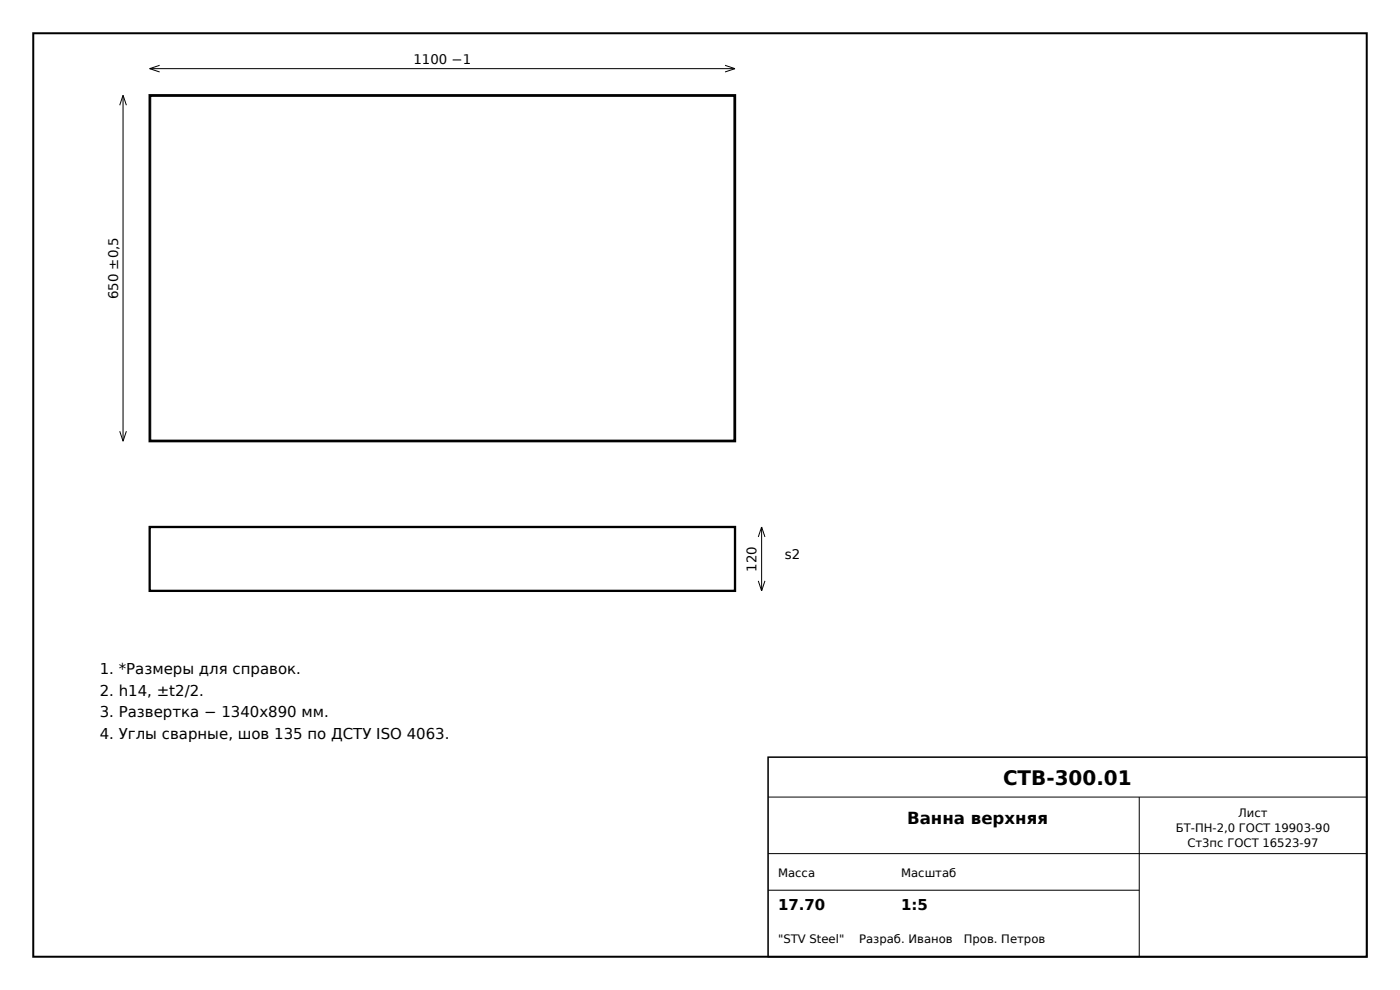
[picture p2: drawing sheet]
<svg xmlns="http://www.w3.org/2000/svg" width="297mm" height="210mm" viewBox="0 0 297 210" stroke-linecap="round" stroke-linejoin="round" font-family="sans-serif">
<defs><g id="words">
<text font-size="4.2" x="212.8" y="166.6">СТВ-300.01</text>
<text font-size="3.5" x="192.4" y="174.7">Ванна верхняя</text>
<g font-size="3.2">
<text x="21.2" y="143">1. *Размеры для справок.</text>
<text x="21.2" y="147.6">2. h14, ±t2/2.</text>
<text x="21.2" y="152.1">3. Развертка − 1340х890 мм.</text>
<text x="21.2" y="156.7">4. Углы сварные, шов 135 по ДСТУ ISO 4063.</text>
<text x="165.1" y="193.1">17.70</text>
<text x="191.2" y="193.1">1:5</text>
</g>
<g font-size="2.8">
<text x="87.7" y="13.5">1100 −1</text>
<text x="25" y="63.5" transform="rotate(-90 25 63.5)">650 ±0,5</text>
<text x="166.5" y="118.6">s2</text>
<text x="160.5" y="121.3" transform="rotate(-90 160.5 121.3)">120</text>
</g>
<g font-size="2.5">
<text x="262.7" y="173.3">Лист</text>
<text x="249.4" y="176.5">БТ-ПН-2,0 ГОСТ 19903-90</text>
<text x="251.9" y="179.7">Ст3пс ГОСТ 16523-97</text>
<text x="165.1" y="186">Масса</text>
<text x="191.2" y="186">Масштаб</text>
<text x="165.1" y="200.1">&quot;STV Steel&quot;</text>
<text x="182.3" y="200.1">Разраб. Иванов</text>
<text x="204.5" y="200.1">Пров. Петров</text>
</g>
</g></defs>
<path d="M31.7 20.2h124.2v73.4h-124.2zM31.7 111.8h124.2v13.5h-124.2z" fill="none" stroke="#000" stroke-width=".49"/>
<g fill="none" stroke="#000" stroke-width=".21">
<path d="M31.7 14.6h124.2M31.7 14.6l2.2 .7M33.9 13.9l-2.2 .7M153.8 13.9l2.1 .7M155.9 14.6l-2.1 .7M26.1 20.2v73.4M26.1 20.2l.7 2.1M26.1 20.2l-.7 2.1M32 20.4h123.7v73h-123.7zM25.4 91.5l.7 2.1M26.8 91.5l-.7 2.1M161.6 111.8v13.5"/>
<path d="M161.6 111.8l.7 2.1M161.6 111.8l-.7 2.1M160.9 123.2l.7 2.1M162.3 123.2l-.7 2.1M162.9 169.1h127M241.7 169.1v33.8M162.9 181.1h127M162.9 188.8h78.8"/>
</g>
<path d="M7.1 7.1h282.8v195.8h-282.8z" fill="none" stroke="#000" stroke-width=".42"/>
<path d="M162.9 160.6h127v42.3h-127z" fill="none" stroke="#000" stroke-width=".32"/>
<use href="#words"/>
</svg>
